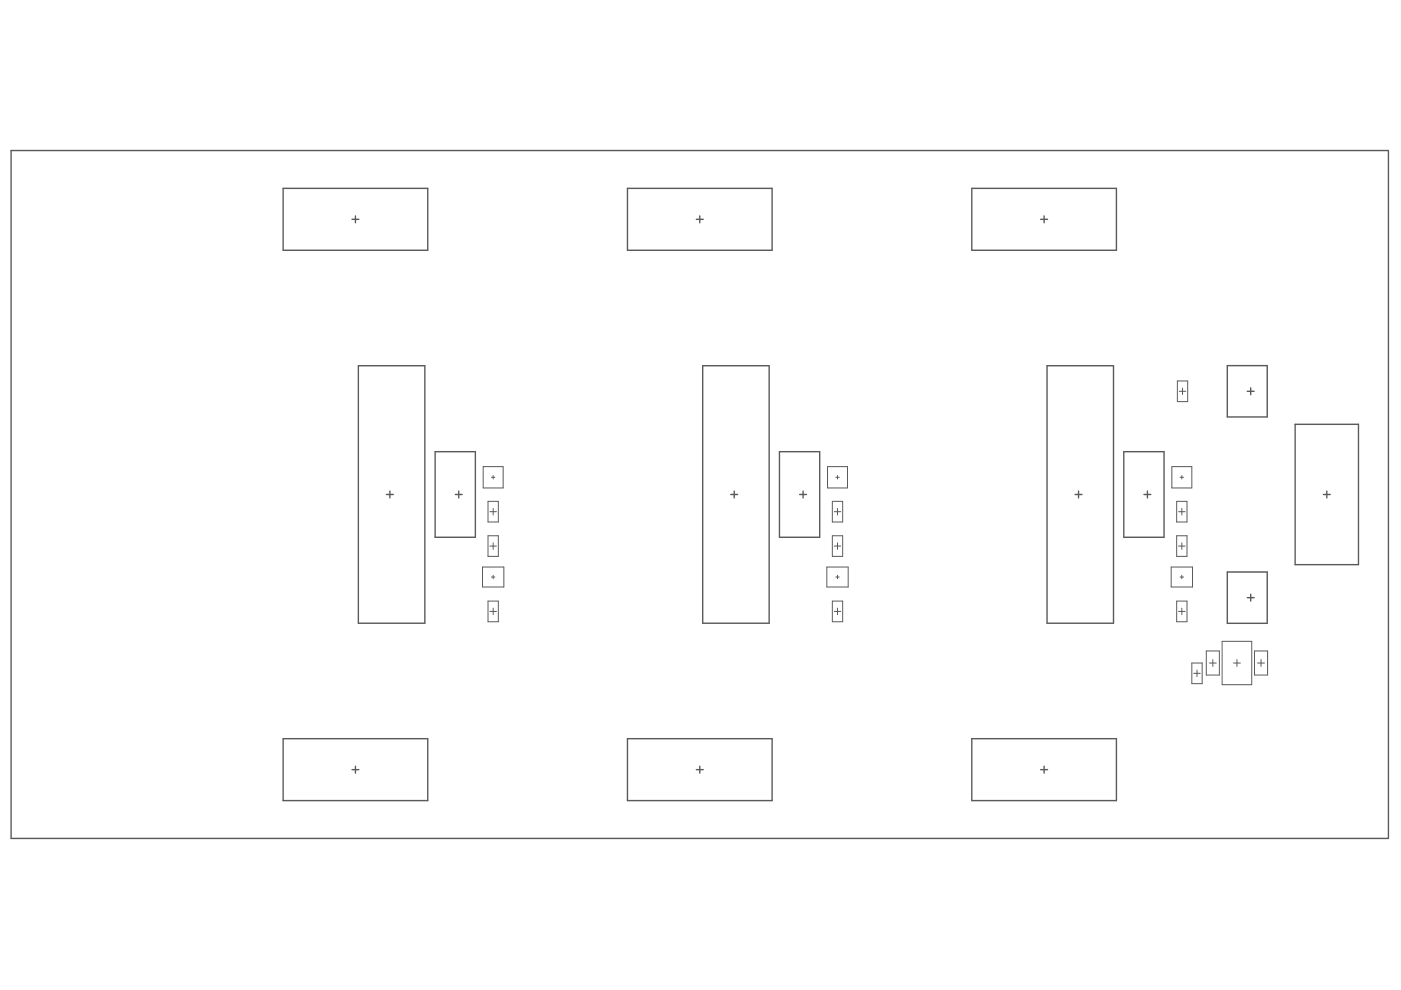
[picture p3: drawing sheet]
<svg xmlns="http://www.w3.org/2000/svg" width="297mm" height="210mm" viewBox="0 0 297 210" stroke-linecap="round" stroke-linejoin="round" font-family="sans-serif">
<g fill="none" stroke="#5a5a5a" stroke-width=".21">
<path d="M102.4 98.9h4.3v4.6h-4.3zM175.5 98.9h4.2v4.6h-4.2zM248.5 98.9h4.2v4.6h-4.2zM249.6 80.8h2.2v4.4h-2.2zM250 83h1.4M250.7 82.3v1.4M103.5 113.6h2.2v4.4h-2.2zM103.5 106.3h2.2v4.4h-2.2zM103.9 115.8h1.4M103.9 108.5h1.4M104.2 101.2h.7M104.6 100.8v.8"/>
<path d="M104.6 107.8v1.4M104.6 115.1v1.4M176.5 113.6h2.2v4.4h-2.2zM176.5 106.3h2.2v4.4h-2.2zM176.9 115.8h1.4M176.9 108.5h1.4M177.2 101.2h.7M177.6 100.8v.8M177.6 107.8v1.4M177.6 115.1v1.4M249.5 113.6h2.2v4.4h-2.2zM249.5 106.3h2.2v4.4h-2.2z"/>
<path d="M249.9 115.8h1.4M249.9 108.5h1.4M250.2 101.2h.7M250.6 100.8v.8M250.6 107.8v1.4M250.6 115.1v1.4M102.3 120.2h4.5v4.3h-4.5zM103.5 127.4h2.2v4.4h-2.2zM103.9 129.6h1.4M104.2 122.3h.7M104.6 122v.7M104.6 128.9v1.4"/>
<path d="M175.3 120.2h4.5v4.3h-4.5zM176.5 127.4h2.2v4.4h-2.2zM176.9 129.6h1.4M177.2 122.3h.7M177.6 122v.7M177.6 128.9v1.4M248.3 120.2h4.5v4.3h-4.5zM249.5 127.4h2.2v4.4h-2.2zM249.9 129.6h1.4M250.2 122.3h.7M250.6 122v.7M250.6 128.9v1.4"/>
<path d="M255.8 138h2.7v5.1h-2.7zM257.1 139.8v1.5M259.1 136h6.3v9.2h-6.3zM262.3 139.8v1.5M266 138h2.8v5.1h-2.8zM267.4 139.8v1.5M252.7 140.6h2.2v4.4h-2.2zM253.1 142.8h1.4M253.8 142.1v1.4M256.4 140.6h1.5M261.5 140.6h1.5M266.6 140.6h1.5"/>
</g>
<g fill="none" stroke="#5a5a5a" stroke-width=".3">
<path d="M2.4 31.9h292v145.9h-292zM60 39.9h30.7v13.2h-30.7zM133 39.9h30.7v13.2h-30.7zM206 39.9h30.7v13.2h-30.7zM74.6 46.5h1.5M75.4 45.8v1.4M147.6 46.5h1.5M148.4 45.8v1.4M220.6 46.5h1.5M221.4 45.8v1.4M76 77.5h14.1v54.6h-14.1zM149 77.5h14.1v54.6h-14.1z"/>
<path d="M222 77.5h14.1v54.6h-14.1zM260.2 77.5h8.5v10.9h-8.5zM92.3 95.8h8.5v18.1h-8.5zM165.3 95.8h8.5v18.1h-8.5zM238.3 95.8h8.5v18.1h-8.5zM264.4 83h1.5M265.2 82.2v1.5M274.6 90h13.4v29.7h-13.4zM81.9 104.8h1.5M82.7 104.1v1.5M96.5 104.8h1.5M97.3 104.1v1.5"/>
<path d="M154.9 104.8h1.5M155.7 104.1v1.5M169.5 104.8h1.5M170.3 104.1v1.5M227.9 104.8h1.5M228.7 104.1v1.5M242.5 104.8h1.5M243.3 104.1v1.5M280.6 104.8h1.4M281.3 104.1v1.5M260.2 121.3h8.5v10.9h-8.5zM264.4 126.7h1.5"/>
<path d="M265.2 126v1.4M60 156.6h30.7v13.1h-30.7zM133 156.6h30.7v13.1h-30.7zM206 156.6h30.7v13.1h-30.7zM74.6 163.2h1.5M75.4 162.5v1.4M147.6 163.2h1.5M148.4 162.5v1.4M220.6 163.2h1.5M221.4 162.5v1.4"/>
</g>
</svg>
